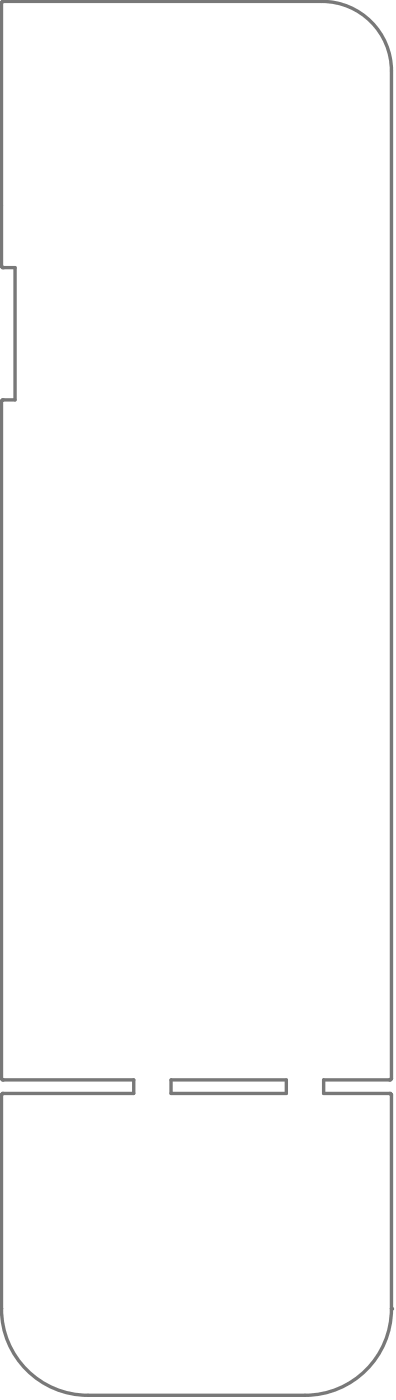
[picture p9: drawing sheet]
<svg xmlns="http://www.w3.org/2000/svg" width="39mm" height="137mm" viewBox="0 0 39 137" stroke-linecap="round" stroke-linejoin="round" font-family="sans-serif">
<circle cx="38.4" cy="128.3" r=".17" fill="#787878"/>
<g fill="none" stroke="#787878" stroke-width=".33">
<path d="M.1 .3v25.8M.3 .1h31.2M31.5 .1h.1M38.4 7v98.7M.1 26.1l.2 .1h1.2v13h-1.2l-.2 .2v66.3M.1 26.1h.1M.1 107.3v21M.3 107.2l-.2 .1M.3 105.9h12.8v1.3h-12.8M16.8 105.9h11.3v1.3h-11.3zM38.2 107.2l.2 .1M38.2 105.9h-6.5v1.3h6.5"/>
<path d="M38.4 107.3v21M.1 128.3h.1M8.6 136.8h21.3"/>
</g>
<circle cx=".1" cy="20.1" r=".17" fill="#787878"/>
<path d="M.2 .2l.1-.1-.2 .2zM31.6 .1a6.8 6.8 0 0 1 6.8 6.9M.1 105.7l.2 .2M38.4 105.7l-.2 .2M.1 128.3a8.5 8.5 0 0 0 8.5 8.5M38.4 128.3a8.5 8.5 0 0 1-8.5 8.5" fill="none" stroke="#787878" stroke-width=".33"/>
</svg>
